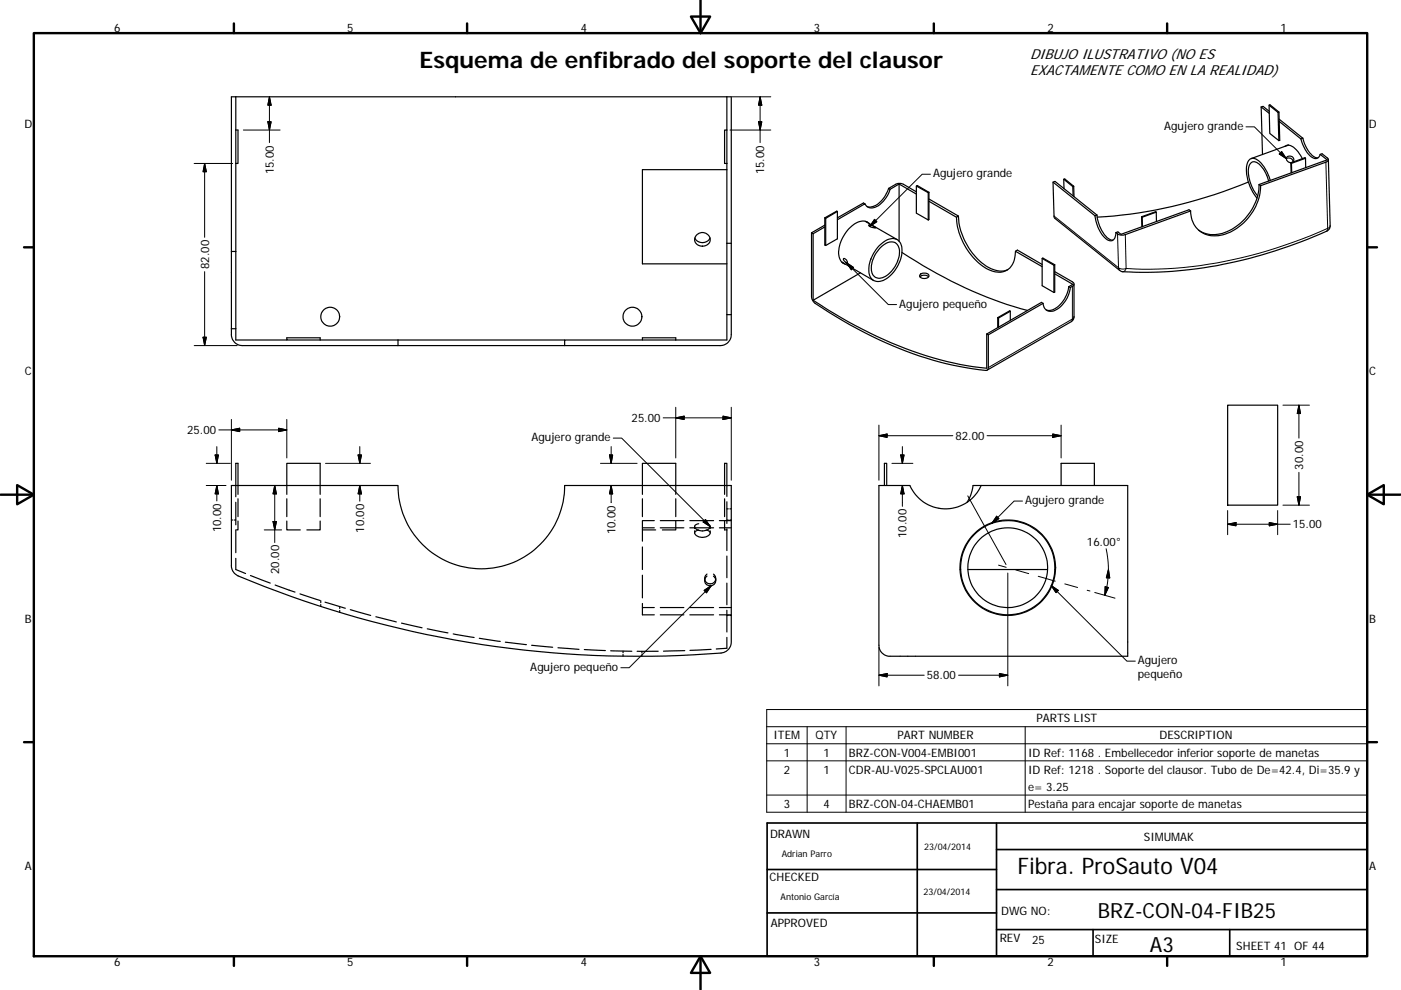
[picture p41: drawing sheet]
<svg xmlns="http://www.w3.org/2000/svg" width="297mm" height="210mm" viewBox="0 0 297 210" stroke-linecap="round" stroke-linejoin="round" font-family="sans-serif">
<defs><g id="words">
<g font-size="4.8">
<text x="88.9" y="14.5">Esquema de enfibrado del soporte del clausor</text>
<text x="215.7" y="185.3">Fibra. ProSauto V04</text>
</g>
<g font-size="4.4">
<text x="232.8" y="194.6">BRZ-CON-04-FIB25</text>
<text x="243.8" y="201.8">A3</text>
</g>
<g font-size="3.1">
<text x="218.4" y="16">EXACTAMENTE COMO EN LA REALIDAD)</text>
<text x="218.4" y="12.5">DIBUJO ILUSTRATIVO (NO ES</text>
</g>
<g font-size="2.5">
<text x="24.2" y="6.8">6</text>
<text x="73.6" y="6.8">5</text>
<text x="123.1" y="6.8">4</text>
<text x="172.6" y="6.8">3</text>
<text x="222.1" y="6.8">2</text>
<text x="271.5" y="6.8">1</text>
<text x="5.2" y="27.1">D</text>
<text x="246.8" y="27.6">Agujero grande</text>
<text x="290.2" y="27.1">D</text>
<text x="58.1" y="37" transform="rotate(-90 58.1 37)">15.00</text>
<text x="162" y="37" transform="rotate(-90 162 37)">15.00</text>
<text x="197.8" y="37.6">Agujero grande</text>
<text x="44.3" y="57.1" transform="rotate(-90 44.3 57.1)">82.00</text>
<text x="190.7" y="65.3">Agujero pequeño</text>
<text x="5.3" y="79.6">C</text>
<text x="290.3" y="79.6">C</text>
<text x="133.9" y="89.5">25.00</text>
<text x="39.7" y="92.1">25.00</text>
<text x="112.7" y="93.6">Agujero grande</text>
<text x="202.6" y="93.3">82.00</text>
<text x="276.3" y="99.6" transform="rotate(-90 276.3 99.6)">30.00</text>
<text x="217.3" y="107">Agujero grande</text>
<text x="46.9" y="112.9" transform="rotate(-90 46.9 112.9)">10.00</text>
<text x="77.2" y="113" transform="rotate(-90 77.2 113)">10.00</text>
<text x="130.5" y="113.3" transform="rotate(-90 130.5 113.3)">10.00</text>
<text x="274.1" y="112">15.00</text>
<text x="192.2" y="114.1" transform="rotate(-90 192.2 114.1)">10.00</text>
<text x="230.5" y="115.8">16.00°</text>
<text x="59.2" y="121.8" transform="rotate(-90 59.2 121.8)">20.00</text>
<text x="5.3" y="132.1">B</text>
<text x="290.3" y="132.1">B</text>
<text x="112.4" y="142.3">Agujero pequeño</text>
<text x="241.3" y="140.9">Agujero</text>
<text x="241.3" y="143.8">pequeño</text>
<text x="196.5" y="144.1">58.00</text>
<text x="219.7" y="153.2">PARTS LIST</text>
<text x="164" y="156.8">ITEM</text>
<text x="166.2" y="160.5">1</text>
<text x="172.9" y="156.8">QTY</text>
<text x="174.6" y="160.5">1</text>
<text x="180" y="160.5">BRZ-CON-V004-EMBI001</text>
<text x="190.3" y="156.8">PART NUMBER</text>
<text x="218" y="160.5">ID Ref: 1168 . Embellecedor inferior soporte de manetas</text>
<text x="245.8" y="156.8">DESCRIPTION</text>
<text x="166.2" y="164.1">2</text>
<text x="174.6" y="164.1">1</text>
<text x="180" y="164.1">CDR-AU-V025-SPCLAU001</text>
<text x="218" y="164.1">ID Ref: 1218 . Soporte del clausor. Tubo de De=42.4, Di=35.9 y</text>
<text x="218" y="167.7">e= 3.25</text>
<text x="166.2" y="171.3">3</text>
<text x="174.6" y="171.3">4</text>
<text x="180" y="171.3">BRZ-CON-04-CHAEMB01</text>
<text x="218" y="171.4">Pestaña para encajar soporte de manetas</text>
<text x="163.3" y="177.7">DRAWN</text>
<text x="242.5" y="178.3">SIMUMAK</text>
<text x="5.3" y="184.5">A</text>
<text x="290.3" y="184.5">A</text>
<text x="163.2" y="187">CHECKED</text>
<text x="163.4" y="196.6">APPROVED</text>
<text x="212.3" y="194">DWG NO:</text>
<text x="212" y="199.7">REV</text>
<text x="218.8" y="200.2">25</text>
<text x="232.2" y="200">SIZE</text>
<text x="262.1" y="201.4">SHEET 41 OF 44</text>
<text x="24.2" y="204.9">6</text>
<text x="73.6" y="204.9">5</text>
<text x="123.1" y="204.9">4</text>
<text x="172.6" y="204.9">3</text>
<text x="222.1" y="204.9">2</text>
<text x="271.5" y="204.9">1</text>
</g>
<g font-size="1.9">
<text x="165.7" y="181.7">Adrian Parro</text>
<text x="195.9" y="180.4">23/04/2014</text>
<text x="165.5" y="191">Antonio García</text>
<text x="195.8" y="189.9">23/04/2014</text>
</g>
</g></defs>
<g fill="none" stroke="#000" stroke-width=".25">
<path d="M50 20.5v32.8M50 20.5h-.9v32.8M50 27.6h.5v7.1h-.5M50 20.5h104.1M154.1 36h-17.9v20h17.9M154.1 27.6h-.5v7.1h.5M154.1 20.5v31.1M154.1 20.5h.9v31.1M188.4 40a5.3 5.3 0 0 1-4.1 3.9l-.5-.1M188.4 40l1.7-1 .9-.1 3.3 1.8M188.4 40l.3 .2M190.6 39v12.2"/>
<path d="M190.6 39l-1.9 1.2M190.6 39l3.7 2.2M194.3 39.5l2.5 1.4M223.3 38.6l8.9 7.2M225.5 38l2 1.6M227.5 39.6v2M227.6 39.5l.1 2.2M227.6 39.5l-1.9-1.5h-.2l.1 2M227.6 39.5l-.1 .1M264.7 38.6a98 98 0 0 1-32.1 7.5M266.9 39.1l14.5-5.2-1.5-1.2 .4-.1 1.2 .9a.48 .48 0 0 1 .1 .6 .48 .48 0 0 1-.5 .3l-13.8 5zM266.9 39.1a11.1 11.1 0 0 1-9.3 10.7 5.4 5.4 0 0 1-3.5-1"/>
<path d="M267.3 39.4a11.2 11.2 0 0 1-9 10.6 5 5 0 0 1-5.9-5.3M267.4 22.7l.3 10.1M267.4 22.7l1.7 1.3M267.4 22.7l.4-.1 1.3 1M269 38.4a5.7 5.7 0 0 0-3-4.1 1.34 1.34 0 0 0-1.3 1.5 8.5 8.5 0 0 0 2 5.7M269.1 22.3l.1 6 1.9 1.5M269.3 38.3a7.1 7.1 0 0 0-3.2-4.6 1.32 1.32 0 0 0-1.8 1.4 9.3 9.3 0 0 0 2.2 6.9M271 23.9l.1 5.9M271 23.9l.2-.1 .1 6h-.2M271.2 23.8l-1.9-1.6-.2 .1 1.9 1.6M271.2 25.8l4.6 3.7 .3 .7a5.2 5.2 0 0 0 2.6 3.4 1.02 1.02 0 0 0 1.2-.9M271.2 25.3l5 4"/>
<path d="M272.4 31a1.74 1.74 0 0 1 2.4 .7l1.3 2M272.7 33.7a.89 .89 0 0 1 1.4 .6M273 30.8l-.2 .1M273.2 30.8l-7.9 2.8M273.7 34.5l.1 .1M273.7 34.5v2.2M273.8 34.6l.1 2M273.9 34.4a.75 .75 0 0 0 0-1.2 .75 .75 0 0 0-1.1 .5 .94 .94 0 0 0 1.1 .8M276.2 29.3l-.4 .2M276.2 29.3l.6 1.5a4.4 4.4 0 0 0 2.4 2.7h.2M276.8 33.6l.1 2-.1-.1M276.8 33.6l-.1-.2-3 1.1"/>
<path d="M276.8 33.6l-3 1M281.6 33.9l.4 14-.2 .7a39.2 39.2 0 0 1-8.7 3.7 87.9 87.9 0 0 1-35.4 5.3l-14.1-11.3-.1-.3-.2-7.4 .4-.1 8.9 7.1M49.1 53.3v16.4M49.1 53.3h.9M50 53.3v16.4M147.3 50.5a1.78 1.78 0 0 0 1.6 1 1.78 1.78 0 0 0 1.6-1M147.8 49.8a1.57 1.57 0 0 1 2-.2 1.57 1.57 0 0 1 .5 2 1.68 1.68 0 0 1-1.9 .6 1.68 1.68 0 0 1-1.1-1.7zM154.1 51.6v15.1M154.1 51.6h.9M155 51.6v15.1M172.1 49.4l.3 .2M172.1 49.4v13.5a2.05 2.05 0 0 0 .7 1.4 83.6 83.6 0 0 0 32.1 13.7l4.1 .6 .5-.3v-7.3l-.3-.2"/>
<path d="M172.4 49.6v14.1M174.9 48.1l-2.5 1.5M174.9 46.2v5.8l.2 .1v-5.8M174.9 47.8l-2.8 1.6M174.9 46.2l.2 .1M177.5 44.9l-.1-.1-2.5 1.4M177.5 44.9v5.8l-2.4 1.4M177.5 44.9l-2.4 1.4M178.5 55.6l6.7 3.9M178.7 55.8l.3 .1M178.8 54.9a.67 .67 0 0 1 .8 .9l-.6-.5zM182.4 57.9l-10 5.8"/>
<path d="M183.4 43.2l-.3-.1-5.6 3.1M183.4 46.9l6.8 3.9M183.7 47l.3 .2M184.2 47.7a2.06 2.06 0 0 1 1.5 .6 1.74 1.74 0 0 1-1.5-.6zM184.3 47.4a2.54 2.54 0 0 0-3.4 .3 7.5 7.5 0 0 0-3 6.7 2.04 2.04 0 0 0 1.4 1.7M186.3 52.2a3.7 3.7 0 0 1 3.7-1.5 2.85 2.85 0 0 1 1.2 3.4 7.1 7.1 0 0 1-4.6 5.6 2.11 2.11 0 0 1-2.4-2.7 8.1 8.1 0 0 1 2.1-4.8zM186.5 52.7a2.72 2.72 0 0 1 3.5-1.1 3.3 3.3 0 0 1 .3 3.7 5.1 5.1 0 0 1-4.1 3.7 2.07 2.07 0 0 1-1.4-2.7 6.9 6.9 0 0 1 1.7-3.6zM188.7 40.2a5.4 5.4 0 0 1-3.9 3.9l-.9-.3-.5-.6-5.9 3.4M191.2 53.6a90.4 90.4 0 0 0 26.7 12.2M195.1 58.2a1.11 1.11 0 0 1 1.9 .4 1.18 1.18 0 0 1-2-.1zM196.8 40.9v5.8M196.9 58.7a1.45 1.45 0 0 0-1.9 0"/>
<path d="M197 42.2l6.2 3.6-.4 .3-5.8-3.4M197 40.8l-2.5-1.5-.2 .2v5.7l2.5 1.5M197 40.8v5.8l-.2 .1M197 40.8l-.2 .1M202.8 46.1a13.3 13.3 0 0 0 7.3 11.3 3.5 3.5 0 0 0 5.1-3.1l.1-1M203.2 45.8a13.6 13.6 0 0 0 7 11.2 4.1 4.1 0 0 0 3.5 .2M215.3 53.3l.4-.3 5.3 3.1M215.3 53.3l5.7 3.3M221 54.8l2.5 1.5M223.5 56.3v5.7M223.6 56.2l-2.5-1.5-.1 .1v5.8l2.5 1.4M223.6 56.2v5.8h-.1"/>
<path d="M223.6 56.2l-.1 .1M223.6 57.6l3.8 2.2a.5 .5 0 0 1 .3 .5 .5 .5 0 0 1-.3 .4l-.5 .3M223.6 58.1l3.9 2.2-.9 .5M232.2 45.8a7 7 0 0 0 2.8 5.2 1.15 1.15 0 0 0 1.6-1.3v-.4M232.6 45.6l-.4 .2M232.6 45.6a7 7 0 0 0 2.8 5.2l.6 .1M242 46l.2 .1M242 46l.1 2.1M242.2 46.1v2M245.1 45l.1 2M245.1 45l-.1-.1-3 1.1M245.1 45l-2.9 1.1"/>
<path d="M252.4 44.7l-14 5.1a1.67 1.67 0 0 1-1.8-.5M252.4 44.7l-.3-.2-14.4 5.2-.7-.5-.4 .1M49.1 69.7v1.3a2.31 2.31 0 0 0 2.3 2.3h33M49.1 69.7h.9M50 69.7v2.4h10.8M60.8 71.6h7.1v.5h-7.1zM67.9 72.1h16.5M84.4 73.3h35.3M84.4 72.1v1.2M84.4 72.1h35.3M136.2 71.6h7.1v.5h-7.1zM154.1 66.7h.9"/>
<path d="M154.1 66.7v5.4h-10.8M155 66.7v4.3a2.31 2.31 0 0 1-2.3 2.3h-33v-1.2h16.5M172.4 63.7a85.7 85.7 0 0 0 34 14.1l2.8 .3v-7.3M211.5 67.4l.2 .1v1.9M211.5 67.4v2.1M214.2 66l-.1-.1-2.6 1.5M214.2 66v1.9M214.2 66l-2.5 1.5M221.1 64.3l-11.6 6.7M221.1 64.3l-.3-.2-11.6 6.7M226.6 60.8l.3 .2M226.6 60.8a5.9 5.9 0 0 1-4.1 5l-.7-.1"/>
<path d="M226.9 61a6 6 0 0 1-3.8 5 1.61 1.61 0 0 1-2-1.7M227.7 60.3v6.9l-.1 .6-.3 .3-18 10.4M260.3 85.9h10.6v21.2h-10.6zM49.1 103h35.3a17.7 17.7 0 0 0 17.7 17.7 17.7 17.7 0 0 0 17.6-17.7h35.3v33.1a2.36 2.36 0 0 1-2.1 2.4 218.8 218.8 0 0 1-102.7-16.5 2.29 2.29 0 0 1-1.1-2zM49.1 110.3h.3M49.7 110.3h.3M50 112.4h.2M50 106.5v4.8M50 112.5v4.7M50 118.4v2.4l2.1 .8M50.5 104.9v-6.6h-.5v7.1M50.5 105.8v3.8"/>
<path d="M50.5 110.5v1.9h-.2M60.8 104.9v-6.6h7.1v6.6M60.8 105.8v3.8M60.8 110.5v1.9h2.9M67.9 110.5v1.9h-2.8M67.9 105.8v3.8M136.2 104.9v-6.6h7.1v6.6M136.2 105.8v3.8M136.2 110.5v1.9h2.8M136.2 112h2.5M136.2 110.4h2.5M136.2 116v4.8"/>
<path d="M136.2 112.4v2.4M140 112h5M140 110.4h5M143.3 110.5v1.9h-2.9M143.3 105.8v3.8M146.3 112h5M146.3 110.4h5M147.3 111.7v.4M147.3 112.6v.4M148.1 111.1a.63 .63 0 0 0-.7 .3 .63 .63 0 0 0 .1 .8 2.13 2.13 0 0 0 3.1-.4l-.2-.4-.7-.3M148.1 112.4l-.1 .1a.64 .64 0 0 0-.7 .5 .64 .64 0 0 0 .6 .7 1.83 1.83 0 0 0 2.7-.7l-.2-.3-.7-.3M150.6 111.7v.4"/>
<path d="M150.6 112.6v.4M152.5 112h2.5M152.5 110.4h2.5M153.6 104.9v-6.6h.5v7M153.6 110.5v1.9h.2M153.6 105.8v3.8M154 112.4h.1M154.1 107.9h.3M154.1 106.4v4.6M154.1 112.2v4.6M154.1 117.9v4.6M154.1 110.3h.3"/>
<path d="M154.7 107.9h.3M154.7 110.3h.3M187.5 103v-4.7h.5v4.7M208 103a8.2 8.2 0 0 1-7.5 4.9 8.2 8.2 0 0 1-7.6-4.9h-6.6v33.1a2.49 2.49 0 0 0 2.4 3.1h50.4v-36.2h-32.8l-.5 2.1-.8 1.5M232 103v-4.7h-7v4.7M53.1 122.1l4.2 1.6M58.3 124.1l4.2 1.5M63.6 126l4.3 1.4M68 127.4v.4M68 128.2v.4M68.9 127.7l4.3 1.3M72 128.7v.4"/>
<path d="M72 129.5v.4M74.3 129.3l4.3 1.2M79.7 130.8l4.3 1.1M85.1 132.2l4.4 1M90.6 133.4l4.4 .8M96.1 134.5l4.4 .7M101.6 135.4l4.5 .6M107.1 136.2l4.5 .5M112.7 136.9l4.5 .4M118.3 137.4l4.5 .3M123.9 137.8l4.5 .2M129.5 138l4.5 .1"/>
<path d="M132.1 138.1v.4M132.1 138.8v.4M135.1 138.1h4.4M136.1 138.2v.3M136.1 138.9v.3M136.2 128.9h2.5M136.2 128v2.4h2.5M136.2 122v4.8M140 128.9h5M140 130.4h5M145.2 138l-4.5 .1M146.3 128.9h5"/>
<path d="M146.3 130.4h5M149.4 122.7v.2M149.4 123v.1M149.9 122.2a1.15 1.15 0 0 0-.2 1.7 1.15 1.15 0 0 0 1.7 0 1.15 1.15 0 0 0-.1-1.7M150.8 137.7l-4.5 .2M151.3 121.8a1.14 1.14 0 0 1 .1 1.7 1.14 1.14 0 0 1-1.7 0 1.14 1.14 0 0 1 .2-1.7M151.7 122.7v.2M151.7 123v.1M152.5 128.9h2.5M152.5 130.4h2.5M154.1 123.7v4.6M154.1 129.4v4.6"/>
<path d="M154.1 135.2v2.3l-2.2 .1M154.1 130.5h.3M154.7 130.5h.3M203.5 120.8h.2M205.2 120.8h16.9M223.6 120.8h.2"/>
<circle cx="70" cy="67.2" r="2"/>
<circle cx="134.1" cy="67.2" r="2"/>
<circle cx="213.7" cy="120.4" r="10"/>
<circle cx="213.7" cy="120.4" r="8.5"/>
<circle cx="213.7" cy="120.4" r="10.1"/>
</g>
<g fill="none" stroke="#000" stroke-width=".21">
<path d="M41.2 34.7h8.1M43.4 34.7v15.6M43.4 34.7l.3 1.7h-.7zM51.6 27.6h7.8M56.8 25.8h.7l-.4 1.8zM57.1 20.5v9.7M57.1 20.5l.4 1.8h-.7zM154.8 27.6h8.6M155.3 20.5h8.1M160.8 25.8h.7l-.3 1.8zM161.2 20.5v9.7M161.2 20.5l.3 1.8h-.7z"/>
<path d="M197.3 37h-1.8l-11.1 11M264.2 26.9h1.8l6.7 6.8M271.7 32.2l1 1.5-1.5-1zM281.1 34.4l.4 14a92.1 92.1 0 0 1-42.7 8.5M43.4 57.6v15.7M179.5 55.7l1.5 1-.5 .5zM179.5 55.7l8.8 8.9h1.8M185.4 46.5l.5 .5-1.5 1zM223.5 45.8l13.6 11-.2-7.2M238.6 49.8l.2 7.1M238.8 56.9l-.8 .2-.9-.3 .3 .6M238.8 56.9l-.4 .6-.3 .1"/>
<path d="M282 47.9l-.1 .3-.4 .2-.2 .6M41.2 73.3h9.1M43 71.5h.7l-.3 1.8zM227.4 60.7v7l-17.9 10.3M227.7 67.2l-.6 1M43.7 98.3h5.1M45.6 96.5h.7l-.3 1.8zM46 94.7v3.6M49.1 91.2l1.7-.4v.7zM49.1 89v12.9M59.1 90.8l1.7 .4-1.7 .3zM60.8 91.2h-14.4"/>
<path d="M60.8 89v8.1M69 98.3h9.5M75.9 96.5h.7l-.3 1.8zM76.3 94.7v3.6M127.3 98.3h7.8M129.2 96.5h.7l-.3 1.8zM129.6 94.7v3.6M130 92.9h1.8l18.8 18.8M140.6 88.6h14.4M143.3 86.4v10.7M143.3 88.6l1.8-.3v.7zM153.3 88.3l1.7 .3-1.7 .4z"/>
<path d="M155 86.4v15.5M186.3 90.2v11.7M186.3 92.4l1.8-.3v.7zM186.3 92.4h15.7M189.1 98.3h4.4M191 96.5h.7l-.4 1.8zM191.3 94.7v3.6M223.2 92.1l1.8 .3-1.8 .4zM225 90.2v6.9M225 92.4h-15.7M272 85.9h5.6M275.4 85.9l.3 1.8h-.7z"/>
<path d="M275.4 85.9v7M43.7 103h4.2M46 103l.3 1.8h-.7zM46 103v3.3M56 112.4h3.7M57.9 110.6h.7l-.4 1.8zM58.2 103l.4 1.8h-.7zM58.2 103v12.1M76.3 103v3.3M76.3 103l.3 1.8h-.7zM129.6 103v3.6M129.6 103l.3 1.8h-.7z"/>
<path d="M149.6 110.2l1 1.5-1.5-1zM191.3 103v4.4M191.3 103l.4 1.8h-.7zM205.2 105.2l8.1 14.5M211.3 109.5l.5 .5-1.5 1zM211.7 119.9l1.6 .4M216.8 106.3h-1.8l-4.7 4.7M234.5 116.4a20 20 0 0 1-.3 9.8M260.3 108.3v5.1M260.3 111.2l1.8-.4v.7zM269.1 110.8l1.8 .4-1.8 .3zM270.9 108.3v5.1"/>
<path d="M272 107.1h5.6M273.6 111.2h-13.3M275 105.4h.7l-.3 1.7zM275.4 100.2v6.9M149.3 125.2l1.5-1-1 1.5zM150.8 124.2l-17.4 17.4h-1.8M186.3 137.3v8.2M213.7 121.5v24M215.4 120.9l2.7 .8M220.1 122.2l1.7 .5M221.7 122.7l2 .6M222.9 124.2l16 16h1.8"/>
<path d="M222.9 124.2l1.5 1-.5 .5zM225.8 123.8l2.7 .8M230.5 125.2l.6 .1M232.1 125.7l4.3 1.2M234.3 124.5l.7 .1-.8 1.6zM235 120.8l.3 1.8h-.7zM162.6 150.5h127.3v21.8h-127.3zM162.6 154.1h127.3M162.6 157.8h127.3M171.1 154.1v18.2M179.4 154.1v18.2M186.3 143.2l1.8-.3v.7z"/>
<path d="M186.3 143.2h9.7M211.9 142.9l1.8 .3-1.8 .4zM213.7 143.2h-10.5M217.4 154.1v18.2M162.6 161.4h127.3M162.6 168.6h127.3"/>
</g>
<g fill="none" stroke="#000" stroke-width=".51">
<path d="M148.5 0v7M7.2 7h282.7v195.8h-282.7zM49.6 5v2M99 5v2M146.5 3.5h4.1l-2.1 3.5zM198 5v2M247.5 5v2M5.1 52.5h2.1M289.9 52.5h2M.1 104.9h7.1M3.6 102.9l3.6 2-3.6 2.1zM289.9 104.9l3.5-2v4.1z"/>
<path d="M289.9 104.9h7M5.1 157.4h2.1M289.9 157.4h2M49.6 202.8v2.1M99 202.8v2.1M148.5 202.8l2.1 3.6h-4.1zM148.5 202.8v7.1M198 202.8v2.1M247.5 202.8v2.1"/>
</g>
<path d="M162.6 174.6h127.3v28.2h-127.3zM194.5 174.6v28.2M211.3 174.6v28.2M162.6 193.6h48.7M162.6 184.4h48.7M211.3 197.2h78.6M211.3 188.7h78.6M211.3 180.2h78.6M231.8 197.2v5.6M260.7 197.2v5.6" fill="none" stroke="#000" stroke-width=".36"/>
<g fill="#000" stroke="#000" stroke-width=".21">
<path d="M43.4 34.7l.3 1.7h-.7zM56.8 25.8h.7l-.4 1.8zM57.1 20.5l.4 1.8h-.7zM160.8 25.8h.7l-.3 1.8zM161.2 20.5l.3 1.8h-.7zM271.7 32.2l1 1.5-1.5-1zM179.5 55.7l1.5 1-.5 .5zM185.4 46.5l.5 .5-1.5 1zM43 71.5h.7l-.3 1.8zM45.6 96.5h.7l-.3 1.8zM49.1 91.2l1.7-.4v.7zM59.1 90.8l1.7 .4-1.7 .3z"/>
<path d="M75.9 96.5h.7l-.3 1.8zM129.2 96.5h.7l-.3 1.8zM143.3 88.6l1.8-.3v.7zM153.3 88.3l1.7 .3-1.7 .4zM186.3 92.4l1.8-.3v.7zM191 96.5h.7l-.4 1.8zM223.2 92.1l1.8 .3-1.8 .4zM275.4 85.9l.3 1.8h-.7zM46 103l.3 1.8h-.7zM57.9 110.6h.7l-.4 1.8zM58.2 103l.4 1.8h-.7zM76.3 103l.3 1.8h-.7z"/>
<path d="M129.6 103l.3 1.8h-.7zM149.6 110.2l1 1.5-1.5-1zM191.3 103l.4 1.8h-.7zM211.3 109.5l.5 .5-1.5 1zM260.3 111.2l1.8-.4v.7zM269.1 110.8l1.8 .4-1.8 .3zM275 105.4h.7l-.3 1.7zM149.3 125.2l1.5-1-1 1.5zM222.9 124.2l1.5 1-.5 .5zM234.3 124.5l.7 .1-.8 1.6zM235 120.8l.3 1.8h-.7zM186.3 143.2l1.8-.3v.7z"/>
<path d="M211.9 142.9l1.8 .3-1.8 .4z"/>
</g>
<use href="#words"/>
</svg>
